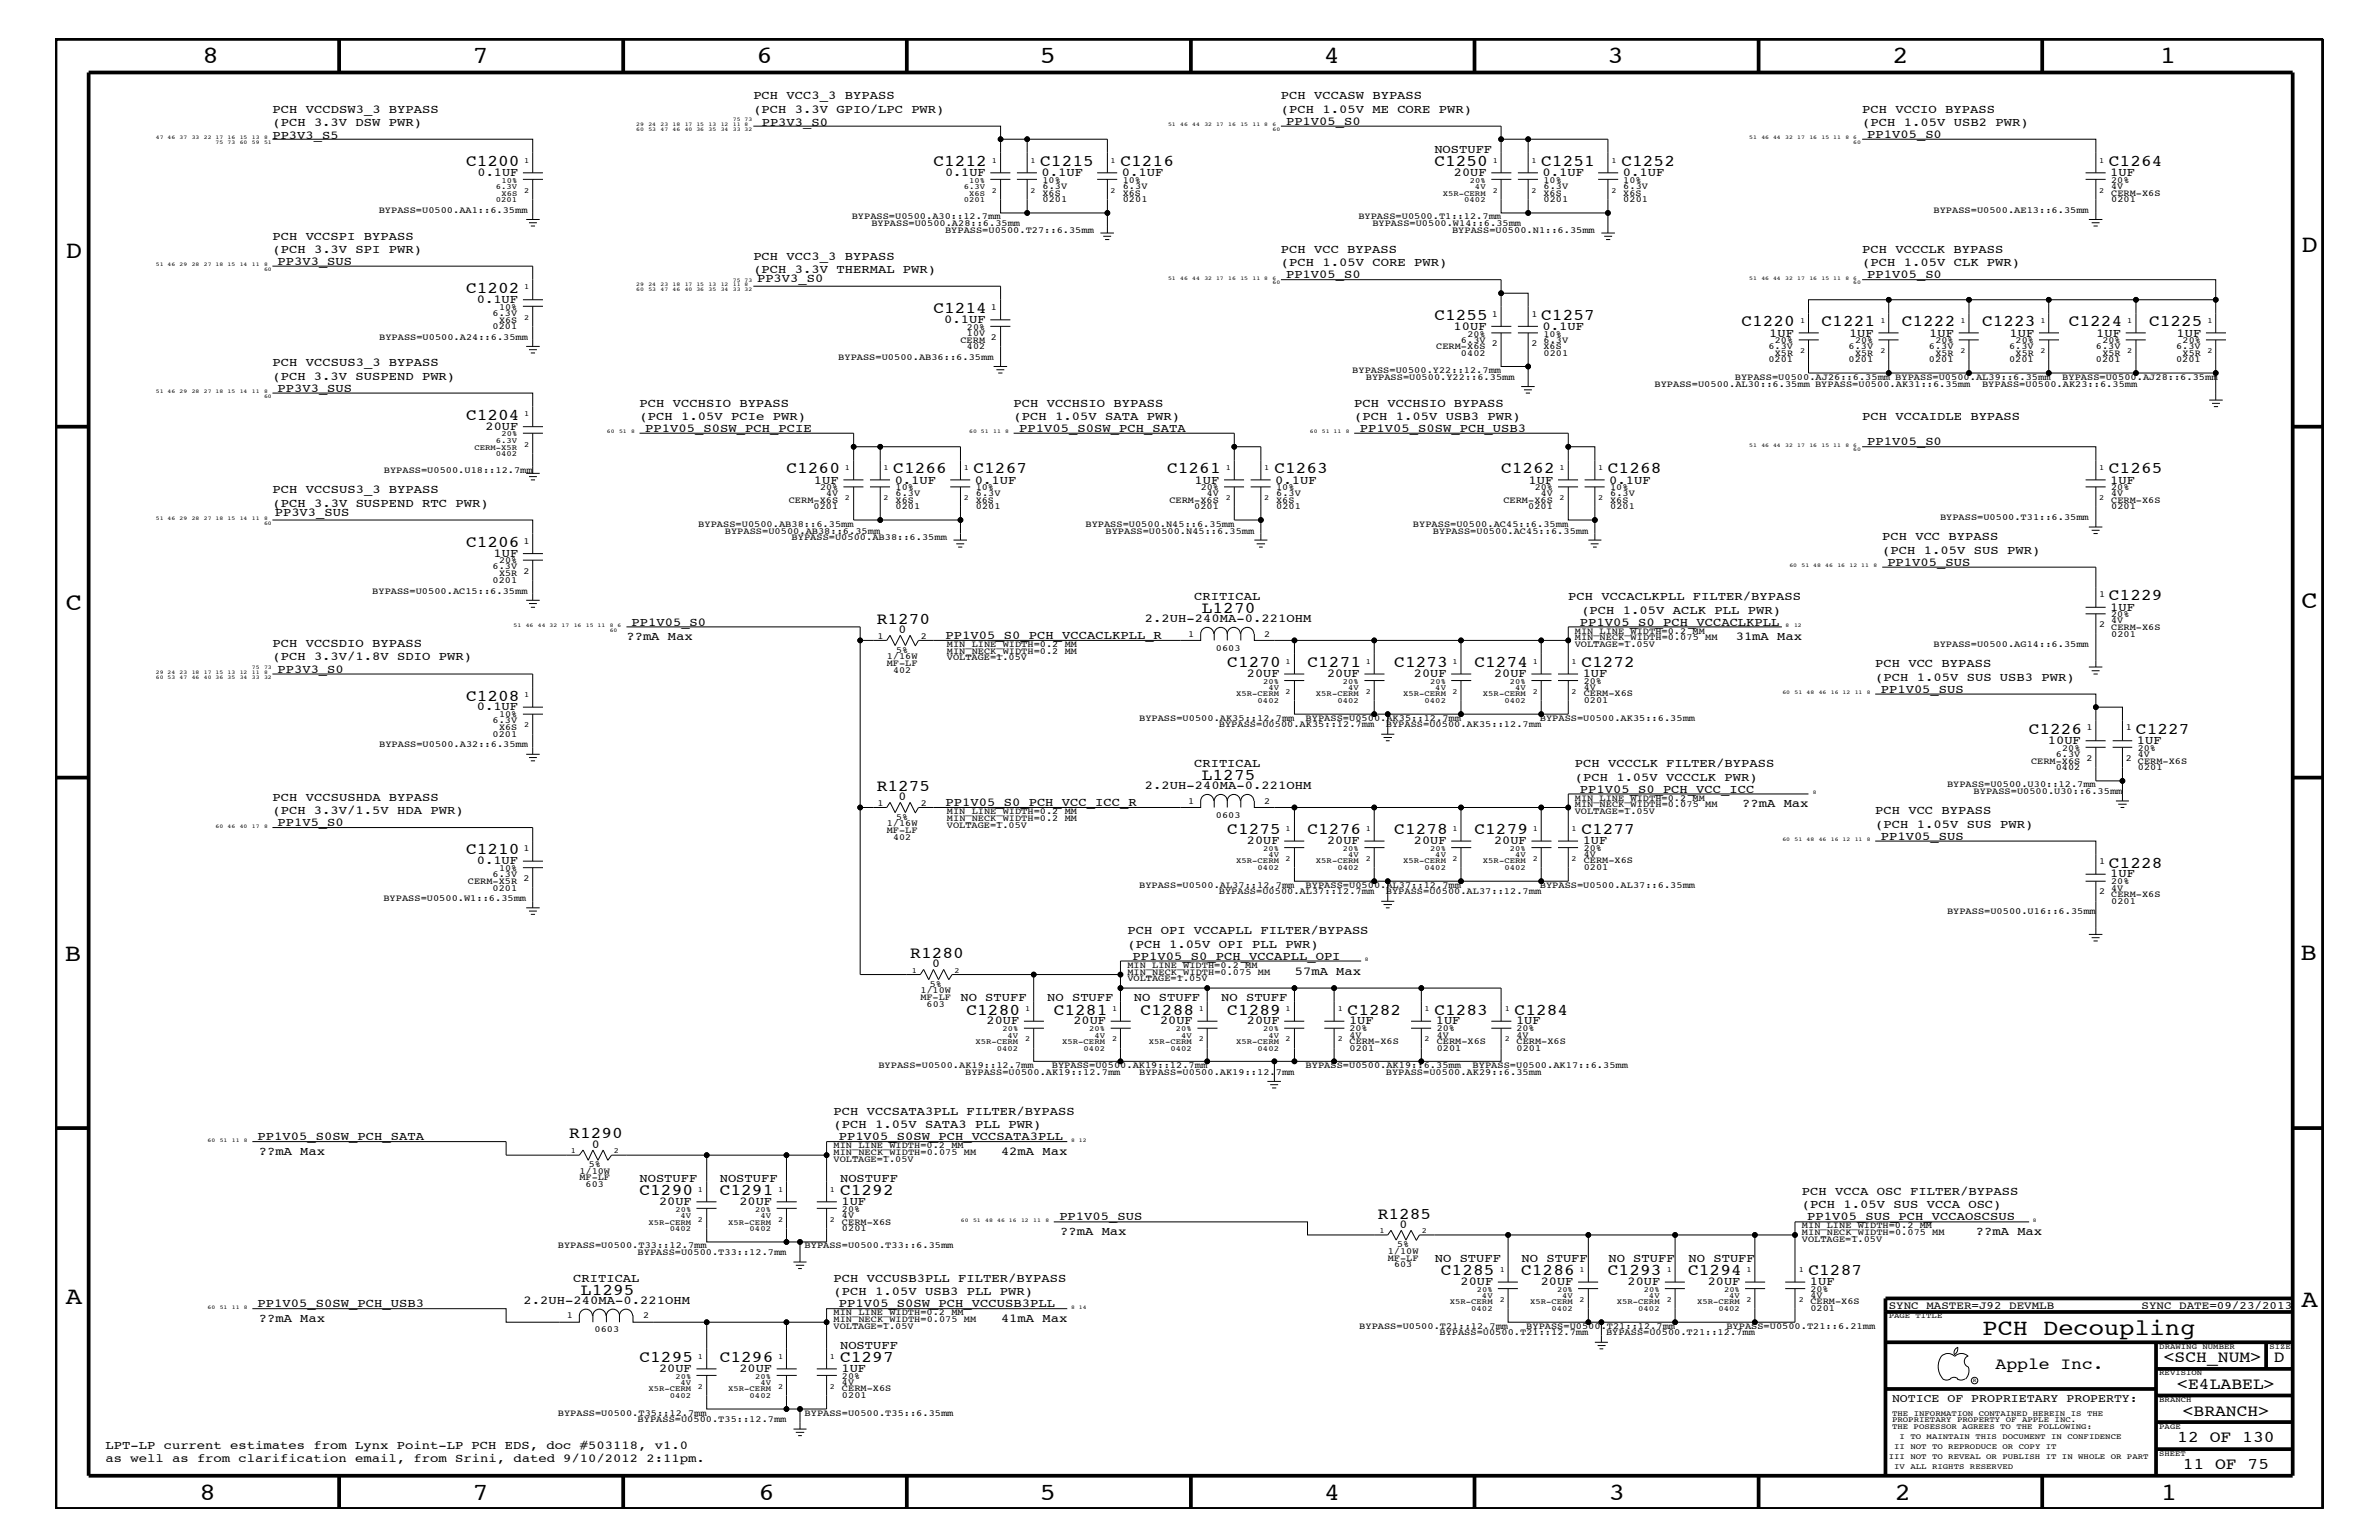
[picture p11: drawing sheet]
<svg xmlns="http://www.w3.org/2000/svg" width="432mm" height="279mm" viewBox="0 0 432 279" stroke-linecap="round" stroke-linejoin="round" font-family="sans-serif">
<defs><g id="words">
<g font-size="4.5">
<text x="36.7" y="11.5">8</text>
<text x="85.8" y="11.5">7</text>
<text x="137.3" y="11.5">6</text>
<text x="188.7" y="11.5">5</text>
<text x="240.3" y="11.5">4</text>
<text x="291.8" y="11.5">3</text>
<text x="343.5" y="11.5">2</text>
<text x="392" y="11.5">1</text>
<text x="11.9" y="46.8">D</text>
<text x="417.7" y="45.7">D</text>
<text x="11.9" y="110.6">C</text>
<text x="417.7" y="110.4">C</text>
<text x="11.8" y="174.3">B</text>
<text x="417.6" y="174.2">B</text>
<text x="11.9" y="236.7">A</text>
<text x="417.7" y="237.1">A</text>
<text x="36.2" y="272.1">8</text>
<text x="85.8" y="272.1">7</text>
<text x="137.7" y="272.1">6</text>
<text x="188.7" y="272.1">5</text>
<text x="240.4" y="272.1">4</text>
<text x="292" y="272.1">3</text>
<text x="343.9" y="272.1">2</text>
<text x="392.2" y="272.1">1</text>
</g>
<text font-size="4.1" x="359.8" y="242.3">PCH Decoupling</text>
<g font-size="3">
<text x="84.6" y="30.2">C1200</text>
<text x="169.4" y="30.2">C1212</text>
<text x="188.8" y="30.2">C1215</text>
<text x="203.4" y="30.2">C1216</text>
<text x="260.3" y="30.2">C1250</text>
<text x="279.7" y="30.2">C1251</text>
<text x="294.3" y="30.2">C1252</text>
<text x="382.8" y="30.2">C1264</text>
<text x="84.6" y="53.2">C1202</text>
<text x="169.4" y="56.8">C1214</text>
<text x="260.3" y="58">C1255</text>
<text x="279.7" y="58">C1257</text>
<text x="316.1" y="59.2">C1220</text>
<text x="330.6" y="59.2">C1221</text>
<text x="345.2" y="59.2">C1222</text>
<text x="359.7" y="59.2">C1223</text>
<text x="375.5" y="59.2">C1224</text>
<text x="390.1" y="59.2">C1225</text>
<text x="84.6" y="76.2">C1204</text>
<text x="142.7" y="85.9">C1260</text>
<text x="162.1" y="85.9">C1266</text>
<text x="176.7" y="85.9">C1267</text>
<text x="211.8" y="85.9">C1261</text>
<text x="231.3" y="85.9">C1263</text>
<text x="272.5" y="85.9">C1262</text>
<text x="291.8" y="85.9">C1268</text>
<text x="382.8" y="85.9">C1265</text>
<text x="84.6" y="99.3">C1206</text>
<text x="159.1" y="113.1">R1270</text>
<text x="218.1" y="111.2">L1270</text>
<text x="382.8" y="108.9">C1229</text>
<text x="222.8" y="121">C1270</text>
<text x="237.3" y="121">C1271</text>
<text x="253.1" y="121">C1273</text>
<text x="267.6" y="121">C1274</text>
<text x="287" y="121">C1272</text>
<text x="84.6" y="127.1">C1208</text>
<text x="368.2" y="133.2">C1226</text>
<text x="387.7" y="133.2">C1227</text>
<text x="159.1" y="143.5">R1275</text>
<text x="218.1" y="141.5">L1275</text>
<text x="84.6" y="155">C1210</text>
<text x="222.8" y="151.3">C1275</text>
<text x="237.3" y="151.3">C1276</text>
<text x="253.1" y="151.3">C1278</text>
<text x="267.6" y="151.3">C1279</text>
<text x="287" y="151.3">C1277</text>
<text x="382.8" y="157.4">C1228</text>
<text x="165.2" y="173.8">R1280</text>
<text x="175.4" y="184.1">C1280</text>
<text x="191.3" y="184.1">C1281</text>
<text x="207" y="184.1">C1288</text>
<text x="222.8" y="184.1">C1289</text>
<text x="244.6" y="184.1">C1282</text>
<text x="260.3" y="184.1">C1283</text>
<text x="274.9" y="184.1">C1284</text>
<text x="103.3" y="206.5">R1290</text>
<text x="116.1" y="216.9">C1290</text>
<text x="130.6" y="216.9">C1291</text>
<text x="152.5" y="216.9">C1292</text>
<text x="250.1" y="221.1">R1285</text>
<text x="261.5" y="231.3">C1285</text>
<text x="276.1" y="231.3">C1286</text>
<text x="291.8" y="231.3">C1293</text>
<text x="306.4" y="231.3">C1294</text>
<text x="328.3" y="231.3">C1287</text>
<text x="105.5" y="234.9">L1295</text>
<text x="116.1" y="247.1">C1295</text>
<text x="130.6" y="247.1">C1296</text>
<text x="152.5" y="247.1">C1297</text>
<text x="362.2" y="248.4">Apple Inc.</text>
<text x="392.7" y="247.1">&lt;SCH_NUM&gt;</text>
<text x="395.2" y="252">&lt;E4LABEL&gt;</text>
<text x="412.7" y="247.1">D</text>
<text x="396.2" y="256.8">&lt;BRANCH&gt;</text>
<text x="395.2" y="261.6">12 OF 130</text>
<text x="396.2" y="266.6">11 OF 75</text>
</g>
<g font-size="2.2">
<text x="136.7" y="18">PCH VCC3_3 BYPASS</text>
<text x="232.5" y="18">PCH VCCASW BYPASS</text>
<text x="49.4" y="22.9">(PCH 3.3V DSW PWR)</text>
<text x="49.4" y="20.4">PCH VCCDSW3_3 BYPASS</text>
<text x="136.7" y="20.4">(PCH 3.3V GPIO/LPC PWR)</text>
<text x="138.3" y="22.8">PP3V3_S0</text>
<text x="232.5" y="20.4">(PCH 1.05V ME CORE PWR)</text>
<text x="233.4" y="22.6">PP1V05_S0</text>
<text x="338" y="20.4">PCH VCCIO BYPASS</text>
<text x="338" y="22.9">(PCH 1.05V USB2 PWR)</text>
<text x="49.4" y="25.3">PP3V3_S5</text>
<text x="260.3" y="27.7">NOSTUFF</text>
<text x="338.9" y="25">PP1V05_S0</text>
<text x="86.7" y="31.9">0.1UF</text>
<text x="171.5" y="31.9">0.1UF</text>
<text x="189.1" y="31.9">0.1UF</text>
<text x="203.6" y="31.9">0.1UF</text>
<text x="263.9" y="31.9">20UF</text>
<text x="280" y="31.9">0.1UF</text>
<text x="294.6" y="31.9">0.1UF</text>
<text x="383" y="31.9">1UF</text>
<text x="49.4" y="43.5">PCH VCCSPI BYPASS</text>
<text x="49.4" y="45.9">(PCH 3.3V SPI PWR)</text>
<text x="136.7" y="47.1">PCH VCC3_3 BYPASS</text>
<text x="232.5" y="45.9">PCH VCC BYPASS</text>
<text x="338" y="45.9">PCH VCCCLK BYPASS</text>
<text x="50.4" y="48">PP3V3_SUS</text>
<text x="136.7" y="49.6">(PCH 3.3V THERMAL PWR)</text>
<text x="137.4" y="51.2">PP3V3_S0</text>
<text x="232.5" y="48.3">(PCH 1.05V CORE PWR)</text>
<text x="233.4" y="50.5">PP1V05_S0</text>
<text x="338" y="48.3">(PCH 1.05V CLK PWR)</text>
<text x="338.9" y="50.5">PP1V05_S0</text>
<text x="86.5" y="55">0.1UF</text>
<text x="171.4" y="58.6">0.1UF</text>
<text x="263.8" y="59.8">10UF</text>
<text x="280" y="59.8">0.1UF</text>
<text x="321.1" y="61.1">1UF</text>
<text x="335.6" y="61.1">1UF</text>
<text x="350.2" y="61.1">1UF</text>
<text x="364.7" y="61.1">1UF</text>
<text x="380.5" y="61.1">1UF</text>
<text x="395.1" y="61.1">1UF</text>
<text x="49.4" y="66.5">PCH VCCSUS3_3 BYPASS</text>
<text x="49.4" y="68.9">(PCH 3.3V SUSPEND PWR)</text>
<text x="50.4" y="71.1">PP3V3_SUS</text>
<text x="116.1" y="73.8">PCH VCCHSIO BYPASS</text>
<text x="116.1" y="76.2">(PCH 1.05V PCIe PWR)</text>
<text x="184" y="76.2">(PCH 1.05V SATA PWR)</text>
<text x="184" y="73.8">PCH VCCHSIO BYPASS</text>
<text x="245.8" y="76.2">(PCH 1.05V USB3 PWR)</text>
<text x="245.8" y="73.8">PCH VCCHSIO BYPASS</text>
<text x="338" y="76.2">PCH VCCAIDLE BYPASS</text>
<text x="88.1" y="78">20UF</text>
<text x="117.1" y="78.3">PP1V05_S0SW_PCH_PCIE</text>
<text x="185" y="78.3">PP1V05_S0SW_PCH_SATA</text>
<text x="246.8" y="78.3">PP1V05_S0SW_PCH_USB3</text>
<text x="338.9" y="80.8">PP1V05_S0</text>
<text x="49.4" y="89.5">PCH VCCSUS3_3 BYPASS</text>
<text x="147.7" y="87.7">1UF</text>
<text x="162.4" y="87.7">0.1UF</text>
<text x="177" y="87.7">0.1UF</text>
<text x="216.8" y="87.7">1UF</text>
<text x="231.5" y="87.7">0.1UF</text>
<text x="277.5" y="87.7">1UF</text>
<text x="292.1" y="87.7">0.1UF</text>
<text x="383" y="87.7">1UF</text>
<text x="49.4" y="92">(PCH 3.3V SUSPEND RTC PWR)</text>
<text x="49.9" y="93.7">PP3V3_SUS</text>
<text x="89.6" y="101">1UF</text>
<text x="341.6" y="98">PCH VCC BYPASS</text>
<text x="341.6" y="100.4">(PCH 1.05V SUS PWR)</text>
<text x="342.6" y="102.6">PP1V05_SUS</text>
<text x="114.6" y="113.6">PP1V05_S0</text>
<text x="207.8" y="112.9">2.2UH-240MA-0.221OHM</text>
<text x="216.7" y="108.9">CRITICAL</text>
<text x="284.6" y="108.9">PCH VCCACLKPLL FILTER/BYPASS</text>
<text x="286.8" y="113.6">PP1V05_S0_PCH_VCCACLKPLL</text>
<text x="287" y="111.4">(PCH 1.05V ACLK PLL PWR)</text>
<text x="383" y="110.8">1UF</text>
<text x="49.4" y="117.4">PCH VCCSDIO BYPASS</text>
<text x="49.4" y="119.8">(PCH 3.3V/1.8V SDIO PWR)</text>
<text x="113.7" y="116.2">??mA Max</text>
<text x="163.1" y="114.8">0</text>
<text x="171.6" y="115.9">PP1V05_S0_PCH_VCCACLKPLL_R</text>
<text x="315" y="116.2">31mA Max</text>
<text x="50.4" y="122">PP3V3_S0</text>
<text x="226.3" y="122.9">20UF</text>
<text x="240.9" y="122.9">20UF</text>
<text x="256.6" y="122.9">20UF</text>
<text x="271.2" y="122.9">20UF</text>
<text x="287.3" y="122.9">1UF</text>
<text x="340.4" y="123.5">(PCH 1.05V SUS USB3 PWR)</text>
<text x="340.4" y="121">PCH VCC BYPASS</text>
<text x="341.4" y="125.7">PP1V05_SUS</text>
<text x="86.5" y="128.9">0.1UF</text>
<text x="371.7" y="135">10UF</text>
<text x="387.9" y="135">1UF</text>
<text x="207.8" y="143.2">2.2UH-240MA-0.221OHM</text>
<text x="216.7" y="139.2">CRITICAL</text>
<text x="285.8" y="141.7">(PCH 1.05V VCCCLK PWR)</text>
<text x="285.8" y="139.2">PCH VCCCLK FILTER/BYPASS</text>
<text x="286.8" y="143.9">PP1V05_S0_PCH_VCC_ICC</text>
<text x="49.4" y="145.3">PCH VCCSUSHDA BYPASS</text>
<text x="49.4" y="147.7">(PCH 3.3V/1.5V HDA PWR)</text>
<text x="50.4" y="149.9">PP1V5_S0</text>
<text x="163.1" y="145.1">0</text>
<text x="171.6" y="146.2">PP1V05_S0_PCH_VCC_ICC_R</text>
<text x="316.2" y="146.5">??mA Max</text>
<text x="340.4" y="147.7">PCH VCC BYPASS</text>
<text x="226.3" y="153.2">20UF</text>
<text x="240.9" y="153.2">20UF</text>
<text x="256.6" y="153.2">20UF</text>
<text x="271.2" y="153.2">20UF</text>
<text x="287.3" y="153.2">1UF</text>
<text x="340.4" y="150.1">(PCH 1.05V SUS PWR)</text>
<text x="341.4" y="152.3">PP1V05_SUS</text>
<text x="86.5" y="156.8">0.1UF</text>
<text x="383" y="159.2">1UF</text>
<text x="204.6" y="172">(PCH 1.05V OPI PLL PWR)</text>
<text x="204.6" y="169.5">PCH OPI VCCAPLL FILTER/BYPASS</text>
<text x="169.2" y="175.5">0</text>
<text x="205.6" y="174.2">PP1V05_S0_PCH_VCCAPLL_OPI</text>
<text x="235" y="176.8">57mA Max</text>
<text x="174.3" y="181.6">NO STUFF</text>
<text x="179.1" y="185.9">20UF</text>
<text x="190.1" y="181.6">NO STUFF</text>
<text x="194.8" y="185.9">20UF</text>
<text x="205.8" y="181.6">NO STUFF</text>
<text x="210.6" y="185.9">20UF</text>
<text x="221.7" y="181.6">NO STUFF</text>
<text x="226.3" y="185.9">20UF</text>
<text x="244.9" y="185.9">1UF</text>
<text x="260.6" y="185.9">1UF</text>
<text x="275.2" y="185.9">1UF</text>
<text x="151.3" y="202.3">PCH VCCSATA3PLL FILTER/BYPASS</text>
<text x="46.7" y="206.9">PP1V05_S0SW_PCH_SATA</text>
<text x="47" y="209.6">??mA Max</text>
<text x="107.4" y="208.2">0</text>
<text x="151.3" y="204.7">(PCH 1.05V SATA3 PLL PWR)</text>
<text x="152.2" y="206.9">PP1V05_S0SW_PCH_VCCSATA3PLL</text>
<text x="181.7" y="209.6">42mA Max</text>
<text x="116.1" y="214.4">NOSTUFF</text>
<text x="130.6" y="214.4">NOSTUFF</text>
<text x="152.5" y="214.4">NOSTUFF</text>
<text x="119.6" y="218.6">20UF</text>
<text x="134.2" y="218.6">20UF</text>
<text x="152.7" y="218.6">1UF</text>
<text x="192.3" y="221.4">PP1V05_SUS</text>
<text x="327.1" y="216.9">PCH VCCA OSC FILTER/BYPASS</text>
<text x="327.1" y="219.2">(PCH 1.05V SUS VCCA OSC)</text>
<text x="328" y="221.4">PP1V05_SUS_PCH_VCCAOSCSUS</text>
<text x="192.4" y="224.1">??mA Max</text>
<text x="254" y="222.8">0</text>
<text x="358.6" y="224.1">??mA Max</text>
<text x="104.1" y="232.6">CRITICAL</text>
<text x="151.3" y="232.6">PCH VCCUSB3PLL FILTER/BYPASS</text>
<text x="260.4" y="229">NO STUFF</text>
<text x="265.1" y="233.2">20UF</text>
<text x="276.2" y="229">NO STUFF</text>
<text x="279.7" y="233.2">20UF</text>
<text x="291.9" y="229">NO STUFF</text>
<text x="295.4" y="233.2">20UF</text>
<text x="306.5" y="229">NO STUFF</text>
<text x="310" y="233.2">20UF</text>
<text x="328.5" y="233.2">1UF</text>
<text x="46.7" y="237.2">PP1V05_S0SW_PCH_USB3</text>
<text x="47" y="239.9">??mA Max</text>
<text x="95" y="236.6">2.2UH-240MA-0.221OHM</text>
<text x="151.3" y="235">(PCH 1.05V USB3 PLL PWR)</text>
<text x="152.2" y="237.2">PP1V05_S0SW_PCH_VCCUSB3PLL</text>
<text x="181.7" y="239.9">41mA Max</text>
<text x="152.5" y="244.7">NOSTUFF</text>
<text x="119.6" y="248.9">20UF</text>
<text x="134.2" y="248.9">20UF</text>
<text x="152.7" y="248.9">1UF</text>
<text x="19.1" y="262.9">LPT-LP current estimates from Lynx Point-LP PCH EDS, doc #503118, v1.0</text>
<text x="19.1" y="265.3">as well as from clarification email, from Srini, dated 9/10/2012 2:11pm.</text>
</g>
<text font-size="2.1" x="343.4" y="254.4">NOTICE OF PROPRIETARY PROPERTY:</text>
<g font-size="2">
<text x="342.8" y="237.4">SYNC_MASTER=J92_DEVMLB</text>
<text x="388.7" y="237.4">SYNC_DATE=09/23/2013</text>
</g>
<g font-size="1.7">
<text x="189.2" y="33.1">10%</text>
<text x="189.2" y="35.5">X6S</text>
<text x="189.2" y="34.2">6.3V</text>
<text x="203.8" y="34.2">6.3V</text>
<text x="203.8" y="33.1">10%</text>
<text x="203.8" y="35.5">X6S</text>
<text x="280.2" y="34.2">6.3V</text>
<text x="280.2" y="33.1">10%</text>
<text x="280.2" y="35.5">X6S</text>
<text x="294.6" y="35.5">X6S</text>
<text x="294.6" y="33.1">10%</text>
<text x="294.6" y="34.2">6.3V</text>
<text x="383.2" y="35.5">CERM-X6S</text>
<text x="383.2" y="34.2">4V</text>
<text x="383.2" y="33.1">20%</text>
<text x="68.7" y="38.7">BYPASS=U0500.AA1::6.35mm</text>
<text x="154.6" y="39.8">BYPASS=U0500.A30::12.7mm</text>
<text x="158.2" y="41">BYPASS=U0500.A28::6.35mm</text>
<text x="189.2" y="36.7">0201</text>
<text x="203.8" y="36.7">0201</text>
<text x="246.5" y="39.8">BYPASS=U0500.T1::12.7mm</text>
<text x="249.1" y="41">BYPASS=U0500.W14::6.35mm</text>
<text x="280.2" y="36.7">0201</text>
<text x="294.6" y="36.7">0201</text>
<text x="350.9" y="38.6">BYPASS=U0500.AE13::6.35mm</text>
<text x="383.2" y="36.7">0201</text>
<text x="171.5" y="42.3">BYPASS=U0500.T27::6.35mm</text>
<text x="263.6" y="42.3">BYPASS=U0500.N1::6.35mm</text>
<text x="89.4" y="59.7">0201</text>
<text x="89.4" y="57.3">6.3V</text>
<text x="90.6" y="56.2">10%</text>
<text x="90.6" y="58.5">X6S</text>
<text x="175.5" y="59.8">20%</text>
<text x="179.8" y="56.2">1</text>
<text x="270.8" y="57.4">1</text>
<text x="278" y="57.4">1</text>
<text x="68.8" y="61.7">BYPASS=U0500.A24::6.35mm</text>
<text x="152.1" y="65.3">BYPASS=U0500.AB36::6.35mm</text>
<text x="174.3" y="62.2">CERM</text>
<text x="175.5" y="60.9">10V</text>
<text x="175.5" y="63.4">402</text>
<text x="179.8" y="61.7">2</text>
<text x="260.7" y="63.4">CERM-X6S</text>
<text x="265.2" y="62.2">6.3V</text>
<text x="265.2" y="64.5">0402</text>
<text x="266.4" y="61.1">20%</text>
<text x="270.8" y="62.9">2</text>
<text x="278" y="62.9">2</text>
<text x="280.2" y="63.4">X6S</text>
<text x="280.2" y="61.1">10%</text>
<text x="280.2" y="62.2">6.3V</text>
<text x="280.2" y="64.5">0201</text>
<text x="321" y="65.7">0201</text>
<text x="321" y="63.4">6.3V</text>
<text x="322.2" y="64.5">X5R</text>
<text x="322.2" y="62.3">20%</text>
<text x="335.5" y="63.4">6.3V</text>
<text x="335.5" y="65.7">0201</text>
<text x="336.7" y="64.5">X5R</text>
<text x="336.7" y="62.3">20%</text>
<text x="350.1" y="65.7">0201</text>
<text x="350.1" y="63.4">6.3V</text>
<text x="351.3" y="64.5">X5R</text>
<text x="351.3" y="62.3">20%</text>
<text x="364.7" y="65.7">0201</text>
<text x="364.7" y="63.4">6.3V</text>
<text x="365.8" y="64.5">X5R</text>
<text x="365.8" y="62.3">20%</text>
<text x="380.4" y="65.7">0201</text>
<text x="380.4" y="63.4">6.3V</text>
<text x="381.6" y="64.5">X5R</text>
<text x="381.6" y="62.3">20%</text>
<text x="395" y="65.7">0201</text>
<text x="395" y="63.4">6.3V</text>
<text x="396.2" y="64.5">X5R</text>
<text x="396.2" y="62.3">20%</text>
<text x="245.4" y="67.7">BYPASS=U0500.Y22::12.7mm</text>
<text x="247.9" y="68.9">BYPASS=U0500.Y22::6.35mm</text>
<text x="300.3" y="70.2">BYPASS=U0500.AL30::6.35mm BYPASS=U0500.AK31::6.35mm</text>
<text x="314.9" y="69">BYPASS=U0500.AJ26::6.35mm BYPASS=U0500.AL39::6.35mm</text>
<text x="359.7" y="70.2">BYPASS=U0500.AK23::6.35mm</text>
<text x="374.3" y="69">BYPASS=U0500.AJ28::6.35mm</text>
<text x="69.7" y="85.9">BYPASS=U0500.U18::12.7mm</text>
<text x="148.8" y="88.9">20%</text>
<text x="162.6" y="88.9">10%</text>
<text x="177.1" y="88.9">10%</text>
<text x="217.9" y="88.9">20%</text>
<text x="231.6" y="88.9">10%</text>
<text x="278.6" y="88.9">20%</text>
<text x="292.3" y="88.9">10%</text>
<text x="383.2" y="88.9">20%</text>
<text x="126.7" y="95.6">BYPASS=U0500.AB38::6.35mm</text>
<text x="143.2" y="91.2">CERM-X6S</text>
<text x="147.7" y="92.4">0201</text>
<text x="149.9" y="90">4V</text>
<text x="162.6" y="92.4">0201</text>
<text x="162.6" y="90">6.3V</text>
<text x="162.6" y="91.2">X6S</text>
<text x="177.1" y="91.2">X6S</text>
<text x="177.1" y="92.4">0201</text>
<text x="177.1" y="90">6.3V</text>
<text x="197" y="95.6">BYPASS=U0500.N45::6.35mm</text>
<text x="212.3" y="91.2">CERM-X6S</text>
<text x="216.7" y="92.4">0201</text>
<text x="219" y="90">4V</text>
<text x="231.6" y="92.4">0201</text>
<text x="231.6" y="90">6.3V</text>
<text x="231.6" y="91.2">X6S</text>
<text x="256.5" y="95.6">BYPASS=U0500.AC45::6.35mm</text>
<text x="272.9" y="91.2">CERM-X6S</text>
<text x="277.4" y="92.4">0201</text>
<text x="279.7" y="90">4V</text>
<text x="292.3" y="92.4">0201</text>
<text x="292.3" y="90">6.3V</text>
<text x="292.3" y="91.2">X6S</text>
<text x="352.1" y="94.3">BYPASS=U0500.T31::6.35mm</text>
<text x="383.2" y="91.2">CERM-X6S</text>
<text x="383.2" y="90">4V</text>
<text x="383.2" y="92.4">0201</text>
<text x="95" y="98.7">1</text>
<text x="131.6" y="96.8">BYPASS=U0500.AB38::6.35mm</text>
<text x="143.7" y="98">BYPASS=U0500.AB38::6.35mm</text>
<text x="200.7" y="96.8">BYPASS=U0500.N45::6.35mm</text>
<text x="260.1" y="96.8">BYPASS=U0500.AC45::6.35mm</text>
<text x="67.6" y="107.8">BYPASS=U0500.AC15::6.35mm</text>
<text x="89.4" y="105.8">0201</text>
<text x="89.4" y="103.3">6.3V</text>
<text x="90.6" y="102.2">20%</text>
<text x="90.6" y="104.6">X5R</text>
<text x="95" y="104.1">2</text>
<text x="381" y="108.3">1</text>
<text x="381" y="113.7">2</text>
<text x="383.2" y="112">20%</text>
<text x="383.2" y="113.1">4V</text>
<text x="159.3" y="115.9">1</text>
<text x="161" y="119.6">1/16W</text>
<text x="162.6" y="118.4">5%</text>
<text x="167.1" y="115.9">2</text>
<text x="171.9" y="119.8">VOLTAGE=1.05V</text>
<text x="171.9" y="118.6">MIN_NECK_WIDTH=0.2 MM</text>
<text x="171.9" y="117.4">MIN_LINE_WIDTH=0.2 MM</text>
<text x="215.6" y="115.6">1</text>
<text x="220.7" y="118.1">0603</text>
<text x="229.4" y="115.6">2</text>
<text x="285.8" y="115">MIN_LINE_WIDTH=0.2 MM</text>
<text x="285.8" y="117.4">VOLTAGE=1.05V</text>
<text x="285.8" y="116.2">MIN_NECK_WIDTH=0.075 MM</text>
<text x="350.9" y="117.4">BYPASS=U0500.AG14::6.35mm</text>
<text x="383.2" y="115.5">0201</text>
<text x="383.2" y="114.2">CERM-X6S</text>
<text x="161" y="120.8">MF-LF</text>
<text x="162.1" y="122">402</text>
<text x="287.4" y="124.1">20%</text>
<text x="287.4" y="125.2">4V</text>
<text x="89.4" y="131.3">6.3V</text>
<text x="90.6" y="130.2">10%</text>
<text x="206.8" y="130.8">BYPASS=U0500.AK35::12.7mm</text>
<text x="221.2" y="131.9">BYPASS=U0500.AK35::12.7mm</text>
<text x="237" y="130.8">BYPASS=U0500.AK35::12.7mm</text>
<text x="251.5" y="131.9">BYPASS=U0500.AK35::12.7mm</text>
<text x="279.5" y="130.8">BYPASS=U0500.AK35::6.35mm</text>
<text x="287.4" y="127.6">0201</text>
<text x="287.4" y="126.4">CERM-X6S</text>
<text x="68.8" y="135.6">BYPASS=U0500.A32::6.35mm</text>
<text x="89.4" y="133.6">0201</text>
<text x="90.6" y="132.4">X6S</text>
<text x="373.1" y="137.3">6.3V</text>
<text x="374.3" y="136.2">20%</text>
<text x="378.7" y="132.5">1</text>
<text x="385.8" y="132.5">1</text>
<text x="388" y="137.3">4V</text>
<text x="388" y="136.2">20%</text>
<text x="353.4" y="142.9">BYPASS=U0500.U30::12.7mm</text>
<text x="368.6" y="138.5">CERM-X6S</text>
<text x="373.1" y="139.7">0402</text>
<text x="378.7" y="138">2</text>
<text x="385.8" y="138">2</text>
<text x="388" y="138.5">CERM-X6S</text>
<text x="388" y="139.7">0201</text>
<text x="159.3" y="146.2">1</text>
<text x="161" y="149.9">1/16W</text>
<text x="162.6" y="148.7">5%</text>
<text x="167.1" y="146.2">2</text>
<text x="171.9" y="147.7">MIN_LINE_WIDTH=0.2 MM</text>
<text x="171.9" y="149">MIN_NECK_WIDTH=0.2 MM</text>
<text x="215.6" y="145.9">1</text>
<text x="220.7" y="148.4">0603</text>
<text x="229.4" y="145.9">2</text>
<text x="285.8" y="145.3">MIN_LINE_WIDTH=0.2 MM</text>
<text x="285.8" y="147.7">VOLTAGE=1.05V</text>
<text x="285.8" y="146.5">MIN_NECK_WIDTH=0.075 MM</text>
<text x="358.2" y="144">BYPASS=U0500.U30::6.35mm</text>
<text x="95" y="154.4">1</text>
<text x="161" y="151.1">MF-LF</text>
<text x="162.1" y="152.3">402</text>
<text x="171.9" y="150.1">VOLTAGE=1.05V</text>
<text x="287.4" y="155.5">4V</text>
<text x="287.4" y="154.4">20%</text>
<text x="84.9" y="160.3">CERM-X5R 2</text>
<text x="89.4" y="161.6">0201</text>
<text x="89.4" y="159.1">6.3V</text>
<text x="90.6" y="158">10%</text>
<text x="206.8" y="161.1">BYPASS=U0500.AL37::12.7mm</text>
<text x="237" y="161.1">BYPASS=U0500.AL37::12.7mm</text>
<text x="279.5" y="161.1">BYPASS=U0500.AL37::6.35mm</text>
<text x="287.4" y="157.9">0201</text>
<text x="287.4" y="156.7">CERM-X6S</text>
<text x="381" y="156.8">1</text>
<text x="383.2" y="161.6">4V</text>
<text x="383.2" y="160.5">20%</text>
<text x="69.6" y="163.5">BYPASS=U0500.W1::6.35mm</text>
<text x="221.2" y="162.2">BYPASS=U0500.AL37::12.7mm</text>
<text x="251.5" y="162.2">BYPASS=U0500.AL37::12.7mm</text>
<text x="353.4" y="165.9">BYPASS=U0500.U16::6.35mm</text>
<text x="381" y="162.2">2</text>
<text x="383.2" y="162.8">CERM-X6S</text>
<text x="383.2" y="163.9">0201</text>
<text x="168.7" y="179">5%</text>
<text x="204.6" y="175.6">MIN_LINE_WIDTH=0.2 MM</text>
<text x="204.6" y="178">VOLTAGE=1.05V</text>
<text x="204.6" y="176.8">MIN_NECK_WIDTH=0.075 MM</text>
<text x="167" y="181.4">MF-LF</text>
<text x="167" y="180.2">1/10W</text>
<text x="168.2" y="182.7">603</text>
<text x="244.9" y="189.4">CERM-X6S</text>
<text x="244.9" y="190.6">0201</text>
<text x="244.9" y="188.2">4V</text>
<text x="244.9" y="187.1">20%</text>
<text x="260.8" y="189.4">CERM-X6S</text>
<text x="260.8" y="190.6">0201</text>
<text x="260.8" y="188.2">4V</text>
<text x="260.8" y="187.1">20%</text>
<text x="275.3" y="190.6">0201</text>
<text x="275.3" y="189.4">CERM-X6S</text>
<text x="275.3" y="187.1">20%</text>
<text x="275.3" y="188.2">4V</text>
<text x="159.4" y="193.7">BYPASS=U0500.AK19::12.7mm</text>
<text x="175.2" y="195">BYPASS=U0500.AK19::12.7mm</text>
<text x="190.9" y="193.7">BYPASS=U0500.AK19::12.7mm</text>
<text x="206.8" y="195">BYPASS=U0500.AK19::12.7mm</text>
<text x="237" y="193.7">BYPASS=U0500.AK19::6.35mm</text>
<text x="251.5" y="195">BYPASS=U0500.AK29::6.35mm</text>
<text x="267.3" y="193.7">BYPASS=U0500.AK17::6.35mm</text>
<text x="151.3" y="208.3">MIN_LINE_WIDTH=0.2 MM</text>
<text x="151.3" y="209.6">MIN_NECK_WIDTH=0.075 MM</text>
<text x="105.2" y="213">1/10W</text>
<text x="105.2" y="214.2">MF-LF</text>
<text x="106.3" y="215.3">603</text>
<text x="106.8" y="211.7">5%</text>
<text x="151.3" y="210.8">VOLTAGE=1.05V</text>
<text x="152.8" y="219.8">20%</text>
<text x="152.8" y="220.9">4V</text>
<text x="101.3" y="226.5">BYPASS=U0500.T33::12.7mm</text>
<text x="115.7" y="227.7">BYPASS=U0500.T33::12.7mm</text>
<text x="146" y="226.5">BYPASS=U0500.T33::6.35mm</text>
<text x="152.8" y="223.4">0201</text>
<text x="152.8" y="222.2">CERM-X6S</text>
<text x="251.9" y="227.5">1/10W</text>
<text x="253.6" y="226.3">5%</text>
<text x="327.1" y="224.1">MIN_NECK_WIDTH=0.075 MM</text>
<text x="327.1" y="225.3">VOLTAGE=1.05V</text>
<text x="327.1" y="222.9">MIN_LINE_WIDTH=0.2 MM</text>
<text x="251.9" y="228.7">MF-LF</text>
<text x="253" y="229.9">603</text>
<text x="102.9" y="239.2">1</text>
<text x="116.8" y="239.2">2</text>
<text x="151.3" y="238.6">MIN_LINE_WIDTH=0.2 MM</text>
<text x="151.3" y="239.9">MIN_NECK_WIDTH=0.075 MM</text>
<text x="328.6" y="237.9">0201</text>
<text x="328.6" y="234.4">20%</text>
<text x="328.6" y="236.7">CERM-X6S</text>
<text x="328.6" y="235.5">4V</text>
<text x="107.9" y="241.8">0603</text>
<text x="151.3" y="241.1">VOLTAGE=1.05V</text>
<text x="246.7" y="241.1">BYPASS=U0500.T21::12.7mm</text>
<text x="261.3" y="242.3">BYPASS=U0500.T21::12.7mm</text>
<text x="277" y="241.1">BYPASS=U0500.T21::12.7mm</text>
<text x="291.5" y="242.3">BYPASS=U0500.T21::12.7mm</text>
<text x="313.4" y="241.1">BYPASS=U0500.T21::6.21mm</text>
<text x="152.8" y="250.1">20%</text>
<text x="152.8" y="251.2">4V</text>
<text x="101.3" y="256.8">BYPASS=U0500.T35::12.7mm</text>
<text x="146" y="256.8">BYPASS=U0500.T35::6.35mm</text>
<text x="152.8" y="253.7">0201</text>
<text x="152.8" y="252.4">CERM-X6S</text>
<text x="115.7" y="258">BYPASS=U0500.T35::12.7mm</text>
</g>
<g font-size="1.4">
<text x="95.2" y="29.5">1</text>
<text x="180" y="29.5">1</text>
<text x="187" y="29.5">1</text>
<text x="201.6" y="29.5">1</text>
<text x="270.9" y="29.5">1</text>
<text x="278" y="29.5">1</text>
<text x="292.5" y="29.5">1</text>
<text x="381" y="29.5">1</text>
<text x="90" y="34.2">6.3V</text>
<text x="91" y="33.1">10%</text>
<text x="91" y="35.5">X6S</text>
<text x="95.2" y="35">2</text>
<text x="174.9" y="34.2">6.3V</text>
<text x="175.9" y="35.5">X6S</text>
<text x="175.9" y="33.1">10%</text>
<text x="180" y="35">2</text>
<text x="187" y="35">2</text>
<text x="201.6" y="35">2</text>
<text x="261.9" y="35.5">X5R-CERM</text>
<text x="266.8" y="33.1">20%</text>
<text x="267.7" y="34.2">4V</text>
<text x="270.9" y="35">2</text>
<text x="278" y="35">2</text>
<text x="292.5" y="35">2</text>
<text x="381" y="35">2</text>
<text x="90" y="36.7">0201</text>
<text x="174.9" y="36.7">0201</text>
<text x="265.8" y="36.7">0402</text>
<text x="95.2" y="52.5">1</text>
<text x="95.2" y="58">2</text>
<text x="326.7" y="58.6">1</text>
<text x="341.3" y="58.6">1</text>
<text x="355.9" y="58.6">1</text>
<text x="370.3" y="58.6">1</text>
<text x="386.1" y="58.6">1</text>
<text x="400.6" y="58.6">1</text>
<text x="326.7" y="64">2</text>
<text x="341.3" y="64">2</text>
<text x="355.9" y="64">2</text>
<text x="370.3" y="64">2</text>
<text x="386.1" y="64">2</text>
<text x="400.6" y="64">2</text>
<text x="95.2" y="75.6">1</text>
<text x="86.1" y="81.6">CERM-X5R</text>
<text x="90" y="80.3">6.3V</text>
<text x="90" y="82.7">0402</text>
<text x="91" y="79.2">20%</text>
<text x="95.2" y="81.1">2</text>
<text x="153.3" y="85.3">1</text>
<text x="160.4" y="85.3">1</text>
<text x="174.9" y="85.3">1</text>
<text x="222.5" y="85.3">1</text>
<text x="229.4" y="85.3">1</text>
<text x="283" y="85.3">1</text>
<text x="290.1" y="85.3">1</text>
<text x="381" y="85.3">1</text>
<text x="153.3" y="90.7">2</text>
<text x="160.4" y="90.7">2</text>
<text x="174.9" y="90.7">2</text>
<text x="222.5" y="90.7">2</text>
<text x="229.4" y="90.7">2</text>
<text x="283" y="90.7">2</text>
<text x="290.1" y="90.7">2</text>
<text x="381" y="90.7">2</text>
<text x="229.3" y="124.1">20%</text>
<text x="230.2" y="125.2">4V</text>
<text x="233.3" y="120.4">1</text>
<text x="233.3" y="125.9">2</text>
<text x="243.8" y="124.1">20%</text>
<text x="244.7" y="125.2">4V</text>
<text x="247.9" y="120.4">1</text>
<text x="247.9" y="125.9">2</text>
<text x="259.6" y="124.1">20%</text>
<text x="260.5" y="125.2">4V</text>
<text x="263.7" y="120.4">1</text>
<text x="263.7" y="125.9">2</text>
<text x="274.1" y="124.1">20%</text>
<text x="275" y="125.2">4V</text>
<text x="278.2" y="120.4">1</text>
<text x="278.2" y="125.9">2</text>
<text x="285.2" y="120.4">1</text>
<text x="285.2" y="125.9">2</text>
<text x="95.2" y="126.5">1</text>
<text x="95.2" y="131.9">2</text>
<text x="224.4" y="126.4">X5R-CERM</text>
<text x="228.3" y="127.6">0402</text>
<text x="238.8" y="126.4">X5R-CERM</text>
<text x="242.7" y="127.6">0402</text>
<text x="254.7" y="126.4">X5R-CERM</text>
<text x="258.6" y="127.6">0402</text>
<text x="269.2" y="126.4">X5R-CERM</text>
<text x="273" y="127.6">0402</text>
<text x="229.3" y="154.4">20%</text>
<text x="230.2" y="155.5">4V</text>
<text x="233.3" y="150.7">1</text>
<text x="243.8" y="154.4">20%</text>
<text x="244.7" y="155.5">4V</text>
<text x="247.9" y="150.7">1</text>
<text x="259.6" y="154.4">20%</text>
<text x="260.5" y="155.5">4V</text>
<text x="263.7" y="150.7">1</text>
<text x="274.1" y="154.4">20%</text>
<text x="275" y="155.5">4V</text>
<text x="278.2" y="150.7">1</text>
<text x="285.2" y="150.7">1</text>
<text x="224.4" y="156.7">X5R-CERM</text>
<text x="228.3" y="157.9">0402</text>
<text x="233.3" y="156.2">2</text>
<text x="238.8" y="156.7">X5R-CERM</text>
<text x="242.7" y="157.9">0402</text>
<text x="247.9" y="156.2">2</text>
<text x="254.7" y="156.7">X5R-CERM</text>
<text x="258.6" y="157.9">0402</text>
<text x="263.7" y="156.2">2</text>
<text x="269.2" y="156.7">X5R-CERM</text>
<text x="273" y="157.9">0402</text>
<text x="278.2" y="156.2">2</text>
<text x="285.2" y="156.2">2</text>
<text x="165.5" y="176.5">1</text>
<text x="173.2" y="176.5">2</text>
<text x="186.1" y="183.5">1</text>
<text x="201.8" y="183.5">1</text>
<text x="217.6" y="183.5">1</text>
<text x="233.3" y="183.5">1</text>
<text x="242.8" y="183.5">1</text>
<text x="258.6" y="183.5">1</text>
<text x="273.1" y="183.5">1</text>
<text x="177" y="189.4">X5R-CERM</text>
<text x="180.9" y="190.6">0402</text>
<text x="181.9" y="187.1">20%</text>
<text x="182.9" y="188.2">4V</text>
<text x="186.1" y="188.9">2</text>
<text x="192.8" y="189.4">X5R-CERM</text>
<text x="196.7" y="190.6">0402</text>
<text x="197.7" y="187.1">20%</text>
<text x="198.6" y="188.2">4V</text>
<text x="201.8" y="188.9">2</text>
<text x="208.5" y="189.4">X5R-CERM</text>
<text x="212.4" y="190.6">0402</text>
<text x="213.4" y="187.1">20%</text>
<text x="214.4" y="188.2">4V</text>
<text x="217.6" y="188.9">2</text>
<text x="224.4" y="189.4">X5R-CERM</text>
<text x="228.3" y="190.6">0402</text>
<text x="229.3" y="187.1">20%</text>
<text x="230.2" y="188.2">4V</text>
<text x="233.3" y="188.9">2</text>
<text x="242.8" y="188.9">2</text>
<text x="258.6" y="188.9">2</text>
<text x="273.1" y="188.9">2</text>
<text x="103.6" y="209.2">1</text>
<text x="111.4" y="209.2">2</text>
<text x="122.6" y="219.8">20%</text>
<text x="123.5" y="220.9">4V</text>
<text x="126.7" y="216.2">1</text>
<text x="126.7" y="221.7">2</text>
<text x="137.1" y="219.8">20%</text>
<text x="138" y="220.9">4V</text>
<text x="141.2" y="216.2">1</text>
<text x="141.2" y="221.7">2</text>
<text x="150.6" y="216.2">1</text>
<text x="150.6" y="221.7">2</text>
<text x="117.7" y="222.2">X5R-CERM</text>
<text x="121.6" y="223.4">0402</text>
<text x="132.2" y="222.2">X5R-CERM</text>
<text x="136.1" y="223.4">0402</text>
<text x="250.4" y="223.7">1</text>
<text x="258.1" y="223.7">2</text>
<text x="272.2" y="230.7">1</text>
<text x="286.7" y="230.7">1</text>
<text x="302.5" y="230.7">1</text>
<text x="317" y="230.7">1</text>
<text x="326.5" y="230.7">1</text>
<text x="263.1" y="236.7">X5R-CERM</text>
<text x="267" y="237.9">0402</text>
<text x="268.1" y="234.4">20%</text>
<text x="269" y="235.5">4V</text>
<text x="272.2" y="236.2">2</text>
<text x="277.7" y="236.7">X5R-CERM</text>
<text x="281.6" y="237.9">0402</text>
<text x="282.6" y="234.4">20%</text>
<text x="283.5" y="235.5">4V</text>
<text x="286.7" y="236.2">2</text>
<text x="293.5" y="236.7">X5R-CERM</text>
<text x="297.3" y="237.9">0402</text>
<text x="298.4" y="234.4">20%</text>
<text x="299.3" y="235.5">4V</text>
<text x="302.5" y="236.2">2</text>
<text x="308" y="236.7">X5R-CERM</text>
<text x="311.9" y="237.9">0402</text>
<text x="312.9" y="234.4">20%</text>
<text x="313.9" y="235.5">4V</text>
<text x="317" y="236.2">2</text>
<text x="326.5" y="236.2">2</text>
<text x="342.8" y="239.2">PAGE TITLE</text>
<text x="391.9" y="244.7">DRAWING NUMBER</text>
<text x="411.9" y="244.7">SIZE</text>
<text x="122.6" y="250.1">20%</text>
<text x="123.5" y="251.2">4V</text>
<text x="126.7" y="246.5">1</text>
<text x="126.7" y="252">2</text>
<text x="137.1" y="250.1">20%</text>
<text x="138" y="251.2">4V</text>
<text x="141.2" y="246.5">1</text>
<text x="141.2" y="252">2</text>
<text x="150.6" y="246.5">1</text>
<text x="150.6" y="252">2</text>
<text x="391.9" y="249.5">REVISION</text>
<text x="117.7" y="252.4">X5R-CERM</text>
<text x="121.6" y="253.7">0402</text>
<text x="132.2" y="252.4">X5R-CERM</text>
<text x="136.1" y="253.7">0402</text>
<text x="343.4" y="256.8">THE INFORMATION CONTAINED HEREIN IS THE</text>
<text x="391.9" y="254.4">BRANCH</text>
<text x="343.4" y="258">PROPRIETARY PROPERTY OF APPLE INC.</text>
<text x="343.4" y="259.3">THE POSESSOR AGREES TO THE FOLLOWING:</text>
<text x="343.8" y="262.9">II NOT TO REPRODUCE OR COPY IT</text>
<text x="344.8" y="261.1">I TO MAINTAIN THIS DOCUMENT IN CONFIDENCE</text>
<text x="391.9" y="259.3">PAGE</text>
<text x="342.8" y="264.7">III NOT TO REVEAL OR PUBLISH IT IN WHOLE OR PART</text>
<text x="343.8" y="266.6">IV ALL RIGHTS RESERVED</text>
<text x="391.9" y="264.1">SHEET</text>
</g>
<g font-size="1">
<text x="115.5" y="22.9">29</text>
<text x="115.5" y="23.7">60</text>
<text x="117.7" y="22.9">24</text>
<text x="117.7" y="23.7">53</text>
<text x="119.9" y="22.9">23</text>
<text x="119.9" y="23.7">47</text>
<text x="122.1" y="22.9">18</text>
<text x="122.1" y="23.7">46</text>
<text x="124.3" y="22.9">17 15</text>
<text x="124.3" y="23.7">40 36</text>
<text x="128.6" y="22.9">13</text>
<text x="128.6" y="23.7">35</text>
<text x="130.8" y="22.9">12</text>
<text x="130.8" y="23.7">34</text>
<text x="133" y="22.9">11 8</text>
<text x="133" y="23.7">33 32</text>
<text x="133" y="22">75 73</text>
<text x="212" y="22.9">51</text>
<text x="214.2" y="22.9">46</text>
<text x="216.4" y="22.9">44</text>
<text x="218.6" y="22.9">32 17</text>
<text x="222.9" y="22.9">16</text>
<text x="225.1" y="22.9">15</text>
<text x="227.3" y="22.9">11 8</text>
<text x="231" y="22.9">6</text>
<text x="231" y="23.7">60</text>
<text x="28.3" y="25.3">47 46</text>
<text x="32.6" y="25.3">37</text>
<text x="34.8" y="25.3">33</text>
<text x="37" y="25.3">22 17</text>
<text x="39.1" y="26.2">75</text>
<text x="41.3" y="25.3">16</text>
<text x="41.3" y="26.2">73</text>
<text x="43.5" y="25.3">15</text>
<text x="43.5" y="26.2">60</text>
<text x="45.7" y="25.3">13</text>
<text x="45.7" y="26.2">59</text>
<text x="47.9" y="25.3">8</text>
<text x="47.9" y="26.2">51</text>
<text x="317.5" y="25.3">51</text>
<text x="319.7" y="25.3">46 44</text>
<text x="324" y="25.3">32</text>
<text x="326.2" y="25.3">17</text>
<text x="328.4" y="25.3">16</text>
<text x="330.6" y="25.3">15 11</text>
<text x="334.9" y="25.3">8</text>
<text x="336.4" y="25.3">6</text>
<text x="336.4" y="26.2">60</text>
<text x="28.3" y="48.3">51 46</text>
<text x="32.6" y="48.3">29</text>
<text x="34.8" y="48.3">28</text>
<text x="37" y="48.3">27 18</text>
<text x="41.3" y="48.3">15</text>
<text x="43.5" y="48.3">14</text>
<text x="45.7" y="48.3">11</text>
<text x="47.9" y="49.2">60</text>
<text x="47.9" y="48.3">8</text>
<text x="115.5" y="51.9">29</text>
<text x="115.5" y="52.9">60</text>
<text x="117.7" y="51.9">24</text>
<text x="117.7" y="52.9">53</text>
<text x="119.9" y="51.9">23</text>
<text x="119.9" y="52.9">47</text>
<text x="122.1" y="51.9">18</text>
<text x="122.1" y="52.9">46</text>
<text x="124.3" y="51.9">17 15</text>
<text x="124.3" y="52.9">40 36</text>
<text x="128.6" y="51.9">13</text>
<text x="128.6" y="52.9">35</text>
<text x="130.8" y="51.9">12</text>
<text x="130.8" y="52.9">34</text>
<text x="133" y="51.9">11 8</text>
<text x="133" y="52.9">33 32</text>
<text x="133" y="51.1">75 73</text>
<text x="212" y="50.7">51</text>
<text x="214.2" y="50.7">46</text>
<text x="216.4" y="50.7">44</text>
<text x="218.6" y="50.7">32 17</text>
<text x="222.9" y="50.7">16</text>
<text x="225.1" y="50.7">15</text>
<text x="227.3" y="50.7">11 8</text>
<text x="231" y="50.7">6</text>
<text x="231" y="51.6">60</text>
<text x="317.5" y="50.7">51</text>
<text x="319.7" y="50.7">46 44</text>
<text x="324" y="50.7">32</text>
<text x="326.2" y="50.7">17</text>
<text x="328.4" y="50.7">16</text>
<text x="330.6" y="50.7">15 11</text>
<text x="334.9" y="50.7">8</text>
<text x="336.4" y="50.7">6</text>
<text x="336.4" y="51.6">60</text>
<text x="28.3" y="71.3">51 46</text>
<text x="32.6" y="71.3">29</text>
<text x="34.8" y="71.3">28</text>
<text x="37" y="71.3">27 18</text>
<text x="41.3" y="71.3">15</text>
<text x="43.5" y="71.3">14</text>
<text x="45.7" y="71.3">11</text>
<text x="47.9" y="71.3">8</text>
<text x="47.9" y="72.2">60</text>
<text x="110.2" y="78.6">60</text>
<text x="112.4" y="78.6">51</text>
<text x="114.6" y="78.6">8</text>
<text x="175.9" y="78.6">60 51</text>
<text x="180.3" y="78.6">11</text>
<text x="182.5" y="78.6">8</text>
<text x="237.7" y="78.6">60</text>
<text x="239.9" y="78.6">51 11</text>
<text x="244.3" y="78.6">8</text>
<text x="317.5" y="81.1">51</text>
<text x="319.7" y="81.1">46 44</text>
<text x="324" y="81.1">32</text>
<text x="326.2" y="81.1">17</text>
<text x="328.4" y="81.1">16</text>
<text x="330.6" y="81.1">15 11</text>
<text x="334.9" y="81.1">8</text>
<text x="336.4" y="81.1">6</text>
<text x="336.4" y="81.9">60</text>
<text x="28.3" y="94.3">51 46</text>
<text x="32.6" y="94.3">29</text>
<text x="34.8" y="94.3">28</text>
<text x="37" y="94.3">27 18</text>
<text x="41.3" y="94.3">15</text>
<text x="43.5" y="94.3">14</text>
<text x="45.7" y="94.3">11</text>
<text x="47.9" y="94.3">8</text>
<text x="47.9" y="95.3">60</text>
<text x="324.8" y="102.9">60</text>
<text x="327" y="102.9">51 48</text>
<text x="331.3" y="102.9">46</text>
<text x="333.5" y="102.9">16</text>
<text x="335.7" y="102.9">12 11</text>
<text x="340" y="102.9">8</text>
<text x="93.2" y="113.7">51</text>
<text x="95.4" y="113.7">46</text>
<text x="97.6" y="113.7">44 32</text>
<text x="101.9" y="113.7">17</text>
<text x="104.1" y="113.7">16</text>
<text x="106.3" y="113.7">15 11</text>
<text x="110.7" y="113.7">8</text>
<text x="112.1" y="113.7">6</text>
<text x="324.1" y="113.7">8</text>
<text x="325.6" y="113.7">12</text>
<text x="110.7" y="114.7">60</text>
<text x="28.3" y="122.3">29 24</text>
<text x="28.3" y="123.1">60 53</text>
<text x="32.6" y="122.3">23</text>
<text x="32.6" y="123.1">47</text>
<text x="34.8" y="122.3">18</text>
<text x="34.8" y="123.1">46</text>
<text x="37" y="122.3">17 15</text>
<text x="37" y="123.1">40 36</text>
<text x="41.3" y="122.3">13</text>
<text x="41.3" y="123.1">35</text>
<text x="43.5" y="122.3">12</text>
<text x="43.5" y="123.1">34</text>
<text x="45.7" y="122.3">11</text>
<text x="45.7" y="123.1">33</text>
<text x="45.7" y="121.4">75</text>
<text x="47.9" y="123.1">32</text>
<text x="47.9" y="121.4">73</text>
<text x="47.9" y="122.3">8</text>
<text x="323.5" y="125.9">60</text>
<text x="325.7" y="125.9">51</text>
<text x="327.9" y="125.9">48</text>
<text x="330.1" y="125.9">46</text>
<text x="332.3" y="125.9">16 12</text>
<text x="336.6" y="125.9">11</text>
<text x="338.8" y="125.9">8</text>
<text x="329" y="144">8</text>
<text x="39.1" y="150.1">60</text>
<text x="41.3" y="150.1">46</text>
<text x="43.5" y="150.1">40</text>
<text x="45.7" y="150.1">17</text>
<text x="47.9" y="150.1">8</text>
<text x="323.5" y="152.6">60</text>
<text x="325.7" y="152.6">51</text>
<text x="327.9" y="152.6">48</text>
<text x="330.1" y="152.6">46</text>
<text x="332.3" y="152.6">16 12</text>
<text x="336.6" y="152.6">11</text>
<text x="338.8" y="152.6">8</text>
<text x="247.7" y="174.4">8</text>
<text x="37.7" y="207.1">60</text>
<text x="39.9" y="207.1">51</text>
<text x="42.1" y="207.1">11</text>
<text x="44.3" y="207.1">8</text>
<text x="194.4" y="207.1">8</text>
<text x="195.8" y="207.1">12</text>
<text x="174.4" y="221.7">60</text>
<text x="176.6" y="221.7">51</text>
<text x="178.8" y="221.7">48</text>
<text x="181" y="221.7">46 16</text>
<text x="185.3" y="221.7">12</text>
<text x="187.5" y="221.7">11</text>
<text x="189.7" y="221.7">8</text>
<text x="369" y="221.7">8</text>
<text x="37.7" y="237.4">60</text>
<text x="39.9" y="237.4">51</text>
<text x="42.1" y="237.4">11</text>
<text x="44.3" y="237.4">8</text>
<text x="194.4" y="237.4">8</text>
<text x="195.8" y="237.4">14</text>
<text x="358.1" y="250.7">R</text>
</g>
</g></defs>
<g fill="none" stroke="#000" stroke-width=".18">
<path d="M49.4 25.3h47.3v6.1M94.9 32.5h3.7M94.9 31.4h3.7M95.5 39.8h2.5M96.7 32.5v7.3M136.7 22.9h44.9v2.4M179.7 32.5h3.7M179.7 31.4h3.7M181.6 32.5v6.1h4.8M184.6 31.4h3.6M184.6 32.5h3.6M186.4 32.5v6.1h14.6"/>
<path d="M186.4 31.4v-6.1h14.6v6.1M186.4 25.3h-4.8v6.1M199.1 31.4h3.7M199.1 32.5h3.7M201 32.5v9.8M232.5 22.9h40v8.5M270.7 32.5h3.6M270.7 31.4h3.6M272.5 25.3h4.9v6.1M272.5 32.5v6.1h4.9M275.5 32.5h3.6M275.5 31.4h3.6"/>
<path d="M277.4 25.3h14.4v6.1M277.4 32.5v6.1h14.4M290.1 31.4h3.6M290.1 32.5h3.6M291.8 32.5v9.8M338 25.3h42.4v6.1M378.5 31.4h3.7M378.5 32.5h3.7M379.1 39.8h2.5M380.4 32.5v7.3M49.4 48.3h47.3v6.1M94.9 55.6h3.7"/>
<path d="M94.9 54.4h3.7M96 40.4h1.5M96.4 41h.7M96.7 55.6v7.3M136.7 51.9h44.9v6.1M179.7 59.2h3.7M179.7 58h3.7M181.6 59.2v7.3M199.7 42.3h2.5M200.2 42.9h1.5M200.6 43.5h.7M232.5 50.7h40v2.5"/>
<path d="M270.7 59.2h3.6M272.5 59.2v-6h4.9v6M275.5 59.2h3.6M290.7 42.3h2.4M291.2 42.9h1.4M291.5 43.5h.8M338 50.7h64.2v3.7M342.8 54.4h14.6v6M357.4 54.4h14.5M379.6 40.4h1.5M380 41h.7M387.7 54.4h14.5v6"/>
<path d="M49.4 71.3h47.3v6.1M94.9 78.6h3.7M94.9 77.4h3.7M95.5 62.9h2.5M96 63.4h1.5M96.4 64h.7M96.7 78.6v7.3M116.1 78.6h38.8v2.5M180.3 66.5h2.5M180.8 67.1h1.5M181.2 67.7h.7M184 78.6h40v8.5"/>
<path d="M245.8 78.6h38.8v2.5h4.9v6M270.7 60.4h3.6M272.5 60.4v6.1h4.9v-6.1M275.5 60.4h3.6M276.1 70.1h2.5M276.6 70.7h1.4M276.9 71.3h.8M277.4 66.5v3.6M326.5 60.4h3.6M326.5 61.7h3.6M328.3 60.4v-6h14.5v6M328.3 61.7v6h14.5"/>
<path d="M341 61.7h3.6M341 60.4h3.6M342.8 61.7v6h14.6M355.5 61.7h3.7M355.5 60.4h3.7M357.4 61.7v6h14.5M370.1 61.7h3.6M370.1 60.4h3.6M371.9 61.7v6h15.8M371.9 60.4v-6h15.8v6M385.8 60.4h3.7M385.8 61.7h3.7"/>
<path d="M387.7 61.7v6h14.5M400.4 61.7h3.6M400.4 60.4h3.6M401 72.6h2.4M401.5 73.2h1.4M401.8 73.8h.8M402.2 61.7v10.9M49.4 94.3h47.3v6.1M95.5 85.9h2.5M96 86.5h1.5M96.4 87.1h.7M153.1 87.1h3.6"/>
<path d="M153.1 88.3h3.6M154.9 87.1v-6h19.4v6M154.9 88.3v6h4.9M157.9 87.1h3.6M157.9 88.3h3.6M159.8 88.3v6h14.5M159.8 81.1v6M172.5 87.1h3.6M172.5 88.3h3.6M173.1 98h2.4M173.6 98.7h1.4M173.9 99.3h.8"/>
<path d="M174.3 88.3v9.7M222.2 88.3h3.6M222.2 87.1h3.6M224 88.3v6h4.9M224 81.1h4.9v6M227 87.1h3.6M227 88.3h3.6M227.7 98h2.3M228.1 98.7h1.5M228.5 99.3h.7M228.9 88.3v9.7M282.8 88.3h3.6"/>
<path d="M282.8 87.1h3.6M284.6 88.3v6h4.9M284.6 81.1v6M287.6 87.1h3.7M287.6 88.3h3.7M288.3 98h2.4M288.7 98.7h1.5M289.1 99.3h.7M289.5 88.3v9.7M338 81.1h42.4v6M378.5 87.1h3.7M378.5 88.3h3.7"/>
<path d="M379.1 95.6h2.5M379.6 96.2h1.5M380 96.8h.7M380.4 88.3v7.3M94.9 101.6h3.7M94.9 100.4h3.7M95.5 108.9h2.5M96 109.5h1.5M96.4 110.2h.7M96.7 101.6v7.3M113.7 113.7h42.4v63.1h10.9l.6-.9 1 1.8 .8-1.8 .9 1.8 1-1.8 .9 1.8 .6-.9h14.8v8.5M156.1 116.2h4.9l.5-.9 1 1.8 .9-1.8 .9 1.8 .9-1.8 .9 1.8"/>
<path d="M220.3 115a1.19 1.19 0 0 0-1.2-1.2 1.19 1.19 0 0 0-1.2 1.2v1.2h-51.2l-.6 1M222.8 115a1.19 1.19 0 0 0-1.2-1.2 1.19 1.19 0 0 0-1.2 1.2v1.2M222.8 115v1.2M222.8 115a1.19 1.19 0 0 1 1.1-1.2 1.19 1.19 0 0 1 1.2 1.2M227.6 115a1.19 1.19 0 0 0-1.2-1.2 1.19 1.19 0 0 0-1.2 1.2v1.2M227.7 115v1.2h7.2M234.9 116.2h14.5v6.1M234.9 116.2v6.1M249.4 116.2h30.3M265.2 116.2v6.1M279.7 116.2h4.9v6.1M279.7 116.2v6.1"/>
<path d="M323.4 113.7h-38.8v2.5M341.6 102.9h38.8v7.3M378.5 110.2h3.7M378.5 111.4h3.7M380.4 111.4v9.6M49.4 122.3h47.3v6M94.9 129.6h3.7M94.9 128.3h3.7M95.5 136.8h2.5M96 137.4h1.5M96.4 138h.7M96.7 129.6v7.2"/>
<path d="M233.1 122.3h3.6M233.1 123.5h3.6M234.9 123.5v6.1h14.5M247.6 123.5h3.7M247.7 122.3h3.6M249.4 123.5v6.1h15.8v-6.1M250.7 133.2h2.4M251.1 133.8h1.5M251.5 134.4h.7M251.9 129.6v3.6M263.4 123.5h3.6M263.4 122.3h3.6"/>
<path d="M278 122.3h3.6M278 123.5h3.6M279.7 123.5v6.1M282.8 122.3h3.6M282.8 123.5h3.6M284.6 123.5v6.1h-19.4M340.4 125.9h40v8.5M378.5 135.6h3.7M378.5 134.4h3.7M379.1 121h2.5M379.6 121.7h1.5M380 122.3h.7"/>
<path d="M380.4 128.3h4.8v6.1M380.4 135.6v6.1h4.8M383.5 135.6h3.5M383.5 134.4h3.5M385.2 135.6v9.7M49.4 150.1h47.3v6.1M94.9 157.4h3.7M94.9 156.2h3.7M96.7 157.4v7.3M156.1 146.5h4.9l.5-.9 1 1.8 .9-1.8 .9 1.8 .9-1.8 .9 1.8M220.3 145.3a1.19 1.19 0 0 0-1.2-1.2 1.19 1.19 0 0 0-1.2 1.2v1.2h-51.2l-.6 1M222.8 145.3a1.19 1.19 0 0 0-1.2-1.2 1.19 1.19 0 0 0-1.2 1.2v1.2"/>
<path d="M222.8 145.3v1.2M222.8 145.3a1.19 1.19 0 0 1 1.1-1.2 1.19 1.19 0 0 1 1.2 1.2M227.6 145.3a1.19 1.19 0 0 0-1.2-1.2 1.19 1.19 0 0 0-1.2 1.2v1.2M227.7 145.3v1.2h7.2v6.1M233.1 152.6h3.6M233.1 153.8h3.6M234.9 153.8v6.1h14.5M234.9 146.5h14.5v6.1M247.6 153.8h3.7M247.7 152.6h3.6M249.4 153.8v6.1h15.8v-6.1M249.4 146.5h15.8v6.1"/>
<path d="M251.9 159.9v3.6M263.4 153.8h3.6M263.4 152.6h3.6M265.2 146.5h14.5v6.1M278 152.6h3.6M278 153.8h3.6M279.7 146.5h4.9v6.1M279.7 153.8v6.1M282.8 152.6h3.6M282.8 153.8h3.6M284.6 153.8v6.1h-19.4M328.3 144h-43.7v2.5"/>
<path d="M340.4 152.6h40v6M378.5 158.6h3.7M378.5 159.9h3.7M380.4 159.9v9.6M384 145.3h2.4M384.5 145.9h1.5M384.9 146.5h.7M95.5 164.7h2.5M96 165.3h1.5M96.4 165.9h.7M187.6 176.8h15.8v2.5M203.4 179.3h69.1v6"/>
<path d="M203.4 179.3v6M219.1 179.3v6M234.9 179.3v6M242.1 179.3v6M247.1 174.4h-43.7v2.4M250.7 163.5h2.4M251.1 164.1h1.5M251.5 164.7h.7M258 179.3v6M379.1 169.5h2.5M379.6 170.1h1.5M380 170.7h.7"/>
<path d="M185.8 186.5h3.7M185.8 185.3h3.7M187.6 186.5v6.1h15.8M201.6 186.5h3.6M201.6 185.3h3.6M203.4 186.5v6.1h15.7M217.3 186.5h3.7M217.3 185.3h3.7M219.1 186.5v6.1h15.9l-.1-6.1M230 196.2h2.5M230.5 196.8h1.5M230.9 197.4h.7"/>
<path d="M231.3 192.6v3.6M233.1 185.3h3.6M233.1 186.5h3.6M235 192.6h23M240.4 186.5h3.6M240.4 185.3h3.6M242.1 186.5v6.1M256.1 185.3h3.7M256.1 186.5h3.7M258 186.5v6.1h14.5v-6.1M270.7 185.3h3.6M270.7 186.5h3.6"/>
<path d="M45.8 207.1h46.1v2.5h13.3l.6-1 1 1.9 .8-1.9 .9 1.9 1-1.9 .8 1.9 .7-.9h17.3v8.4M126.4 218h3.6M126.4 219.2h3.6M128.3 219.2v6.1h14.4M128.3 209.6h14.4v8.4M141 219.2h3.6M141 218h3.6M142.7 219.2v6.1h2.5M142.7 209.6h7.3v8.4M148.3 218h3.6M148.3 219.2h3.6M150 219.2v6.1h-4.8"/>
<path d="M193.7 207.1h-43.7v2.5M45.8 237.4h46.1v2.5h13.3v-1.3M105.2 238.7a1.19 1.19 0 0 1 1.1-1.2 1.19 1.19 0 0 1 1.2 1.2M107.6 238.6v1.3M107.6 238.7a1.19 1.19 0 0 1 1.2-1.2 1.19 1.19 0 0 1 1.2 1.2M110.1 238.6v1.3M110.1 238.7a1.19 1.19 0 0 1 1.2-1.2 1.19 1.19 0 0 1 1.1 1.2 1.19 1.19 0 0 1 1.2-1.2 1.19 1.19 0 0 1 1.2 1.2M112.4 238.6v1.3M114.9 238.6v1.3h27.8M128.3 239.9v8.5M142.7 239.9v8.5M144 229h2.4"/>
<path d="M144.4 229.6h1.6M144.9 230.2h.6M145.2 225.3v3.7M150 239.9v8.5M191.3 221.7h46v2.4h14.6l.6-.9 .9 1.8 .9-1.8 .9 1.8 .9-1.8 .9 1.8M193.7 237.4h-43.7v2.5h-7.3M271.9 233.8h3.6M271.9 232.6h3.6M273.7 233.8v6.1h14.6M273.7 224.1v8.5M286.4 233.8h3.7M286.4 232.6h3.7"/>
<path d="M288.3 233.8v6.1h15.7v-6.1M288.3 224.1v8.5M290.7 239.9v3.6M302.2 233.8h3.6M302.2 232.6h3.6M304 224.1v8.5M316.7 233.8h3.7M316.7 232.6h3.7M318.5 224.1h-60.9l-.6 1M318.5 224.1v8.5M318.5 233.8v6.1M318.5 224.1h7.3v8.5"/>
<path d="M324 232.6h3.7M324 233.8h3.7M325.8 233.8v6.1h-21.8M368.3 221.7h-42.5v2.4M126.4 248.4h3.6M126.4 249.5h3.6M128.3 249.5v6.1h14.4M141 249.5h3.6M141 248.4h3.6M142.7 249.5v6.1h2.5M144 259.3h2.4M144.4 259.9h1.6"/>
<path d="M145.2 255.6v3.7M148.3 248.4h3.6M148.3 249.5h3.6M150 249.5v6.1h-4.8M289.5 243.5h2.3M290 244.1h1.4M290.3 244.7h.7M352.3 246.1a1.72 1.72 0 0 1 2.5 0 1.69 1.69 0 0 1 2.4 0M352.4 246a3.2 3.2 0 0 0 .4 4.3l.8 .1 .4-.2M354 250.2l.7-.3 .7 .3M355.2 250.2l.7 .2 .7-.2M355.3 244.4v.3a1.18 1.18 0 0 1-.6 1.1"/>
<path d="M355.4 244.4a.99 .99 0 0 0-.6 1.4M357.2 246a1.04 1.04 0 0 0-.7 1 1.04 1.04 0 0 0 .7 1M357.3 248l.1 .7a2.11 2.11 0 0 1-.6 1.5M144.9 260.5h.6"/>
<circle cx="181.6" cy="25.3" r=".42"/>
<circle cx="186.4" cy="38.6" r=".42"/>
<circle cx="186.4" cy="25.3" r=".42"/>
<circle cx="201" cy="38.6" r=".42"/>
<circle cx="272.5" cy="25.3" r=".42"/>
<circle cx="277.4" cy="25.3" r=".42"/>
<circle cx="277.4" cy="38.6" r=".42"/>
<circle cx="291.8" cy="38.6" r=".42"/>
<circle cx="272.5" cy="53.2" r=".42"/>
<circle cx="342.8" cy="54.4" r=".42"/>
<circle cx="357.4" cy="54.4" r=".42"/>
<circle cx="371.9" cy="54.4" r=".42"/>
<circle cx="387.7" cy="54.4" r=".42"/>
<circle cx="402.2" cy="54.4" r=".42"/>
<circle cx="277.4" cy="66.5" r=".42"/>
<circle cx="342.8" cy="67.7" r=".42"/>
<circle cx="357.4" cy="67.7" r=".42"/>
<circle cx="371.9" cy="67.7" r=".42"/>
<circle cx="387.7" cy="67.7" r=".42"/>
<circle cx="402.2" cy="67.7" r=".42"/>
<circle cx="154.9" cy="81.1" r=".42"/>
<circle cx="159.8" cy="81.1" r=".42"/>
<circle cx="159.8" cy="94.3" r=".42"/>
<circle cx="174.3" cy="94.3" r=".42"/>
<circle cx="224" cy="81.1" r=".42"/>
<circle cx="228.9" cy="94.3" r=".42"/>
<circle cx="284.6" cy="81.1" r=".42"/>
<circle cx="289.5" cy="94.3" r=".42"/>
<circle cx="156.1" cy="116.2" r=".42"/>
<circle cx="234.9" cy="116.2" r=".42"/>
<circle cx="249.4" cy="116.2" r=".42"/>
<circle cx="265.2" cy="116.2" r=".42"/>
<circle cx="279.7" cy="116.2" r=".42"/>
<circle cx="284.6" cy="116.2" r=".42"/>
<circle cx="249.4" cy="129.6" r=".42"/>
<circle cx="251.9" cy="129.6" r=".42"/>
<circle cx="265.2" cy="129.6" r=".42"/>
<circle cx="279.7" cy="129.6" r=".42"/>
<circle cx="380.4" cy="128.3" r=".42"/>
<circle cx="156.1" cy="146.5" r=".42"/>
<circle cx="234.9" cy="146.5" r=".42"/>
<circle cx="249.4" cy="146.5" r=".42"/>
<circle cx="249.4" cy="159.9" r=".42"/>
<circle cx="251.9" cy="159.9" r=".42"/>
<circle cx="265.2" cy="146.5" r=".42"/>
<circle cx="265.2" cy="159.9" r=".42"/>
<circle cx="279.7" cy="159.9" r=".42"/>
<circle cx="279.7" cy="146.5" r=".42"/>
<circle cx="284.6" cy="146.5" r=".42"/>
<circle cx="385.2" cy="141.7" r=".42"/>
<circle cx="187.6" cy="176.8" r=".42"/>
<circle cx="203.4" cy="179.3" r=".42"/>
<circle cx="203.4" cy="176.8" r=".42"/>
<circle cx="219.1" cy="179.3" r=".42"/>
<circle cx="234.9" cy="179.3" r=".42"/>
<circle cx="242.1" cy="179.3" r=".42"/>
<circle cx="258" cy="179.3" r=".42"/>
<circle cx="203.4" cy="192.6" r=".42"/>
<circle cx="219.1" cy="192.6" r=".42"/>
<circle cx="231.3" cy="192.6" r=".42"/>
<circle cx="234.9" cy="192.6" r=".42"/>
<circle cx="242.1" cy="192.6" r=".42"/>
<circle cx="258" cy="192.6" r=".42"/>
<circle cx="128.3" cy="209.6" r=".42"/>
<circle cx="142.7" cy="209.6" r=".42"/>
<circle cx="150" cy="209.6" r=".42"/>
<circle cx="128.3" cy="239.9" r=".42"/>
<circle cx="142.7" cy="239.9" r=".42"/>
<circle cx="142.7" cy="225.3" r=".42"/>
<circle cx="145.2" cy="225.3" r=".42"/>
<circle cx="150" cy="239.9" r=".42"/>
<circle cx="273.7" cy="224.1" r=".42"/>
<circle cx="288.3" cy="224.1" r=".42"/>
<circle cx="288.3" cy="239.9" r=".42"/>
<circle cx="290.7" cy="239.9" r=".42"/>
<circle cx="304" cy="224.1" r=".42"/>
<circle cx="304" cy="239.9" r=".42"/>
<circle cx="318.5" cy="224.1" r=".42"/>
<circle cx="318.5" cy="239.9" r=".42"/>
<circle cx="325.8" cy="224.1" r=".42"/>
<circle cx="142.7" cy="255.6" r=".42"/>
<circle cx="145.2" cy="255.6" r=".42"/>
<circle cx="358.4" cy="250.5" r=".59"/>
</g>
<g fill="none" stroke="#000" stroke-width=".68" stroke-linecap="butt">
<path d="M10.1 7.1h411.5v266.7h-411.5zM16.1 13.2h400v254.5h-400zM61.6 7.1v6.1M113.1 7.1v6.1M164.6 7.1v6.1M216.2 7.1v6.1M267.6 7.1v6.1M319.2 7.1v6.1M370.7 7.1v6.1M10.1 77.4h6M416.1 77.4h5.5M10.1 141.1h6"/>
<path d="M416.1 141.1h5.5M10.1 204.7h6M416.1 204.7h5.5M342.2 238h73.9M416.1 235.6h-73.9v32.1M342.2 243.5h73.9M342.2 252h49.1M391.3 258h24.8M391.3 253.2h24.8M391.3 248.4h24.8M391.3 243.5v24.2M411.3 243.5v4.9"/>
<path d="M61.6 267.7v6.1M113.1 267.7v6.1M164.6 267.7v6.1M216.2 268v5.8M267.6 267.7v6.1M319.2 267.7v6.1M370.7 267.7v6.1M391.3 262.9h24.8"/>
</g>
<g fill="#000">
<circle cx="181.6" cy="25.3" r=".42"/>
<circle cx="186.4" cy="38.6" r=".42"/>
<circle cx="186.4" cy="25.3" r=".42"/>
<circle cx="201" cy="38.6" r=".42"/>
<circle cx="272.5" cy="25.3" r=".42"/>
<circle cx="277.4" cy="25.3" r=".42"/>
<circle cx="277.4" cy="38.6" r=".42"/>
<circle cx="291.8" cy="38.6" r=".42"/>
<circle cx="272.5" cy="53.2" r=".42"/>
<circle cx="342.8" cy="54.4" r=".42"/>
<circle cx="357.4" cy="54.4" r=".42"/>
<circle cx="371.9" cy="54.4" r=".42"/>
<circle cx="387.7" cy="54.4" r=".42"/>
<circle cx="402.2" cy="54.4" r=".42"/>
<circle cx="277.4" cy="66.5" r=".42"/>
<circle cx="342.8" cy="67.7" r=".42"/>
<circle cx="357.4" cy="67.7" r=".42"/>
<circle cx="371.9" cy="67.7" r=".42"/>
<circle cx="387.7" cy="67.7" r=".42"/>
<circle cx="402.2" cy="67.7" r=".42"/>
<circle cx="154.9" cy="81.1" r=".42"/>
<circle cx="159.8" cy="94.3" r=".42"/>
<circle cx="159.8" cy="81.1" r=".42"/>
<circle cx="174.3" cy="94.3" r=".42"/>
<circle cx="224" cy="81.1" r=".42"/>
<circle cx="228.9" cy="94.3" r=".42"/>
<circle cx="284.6" cy="81.1" r=".42"/>
<circle cx="289.5" cy="94.3" r=".42"/>
<circle cx="156.1" cy="116.2" r=".42"/>
<circle cx="234.9" cy="116.2" r=".42"/>
<circle cx="249.4" cy="116.2" r=".42"/>
<circle cx="265.2" cy="116.2" r=".42"/>
<circle cx="279.7" cy="116.2" r=".42"/>
<circle cx="284.6" cy="116.2" r=".42"/>
<circle cx="249.4" cy="129.6" r=".42"/>
<circle cx="251.9" cy="129.6" r=".42"/>
<circle cx="265.2" cy="129.6" r=".42"/>
<circle cx="279.7" cy="129.6" r=".42"/>
<circle cx="380.4" cy="128.3" r=".42"/>
<circle cx="156.1" cy="146.5" r=".42"/>
<circle cx="234.9" cy="146.5" r=".42"/>
<circle cx="249.4" cy="159.9" r=".42"/>
<circle cx="249.4" cy="146.5" r=".42"/>
<circle cx="251.9" cy="159.9" r=".42"/>
<circle cx="265.2" cy="159.9" r=".42"/>
<circle cx="265.2" cy="146.5" r=".42"/>
<circle cx="279.7" cy="146.5" r=".42"/>
<circle cx="279.7" cy="159.9" r=".42"/>
<circle cx="284.6" cy="146.5" r=".42"/>
<circle cx="385.2" cy="141.7" r=".42"/>
<circle cx="187.6" cy="176.8" r=".42"/>
<circle cx="203.4" cy="179.3" r=".42"/>
<circle cx="203.4" cy="176.8" r=".42"/>
<circle cx="219.1" cy="179.3" r=".42"/>
<circle cx="234.9" cy="179.3" r=".42"/>
<circle cx="242.1" cy="179.3" r=".42"/>
<circle cx="258" cy="179.3" r=".42"/>
<circle cx="203.4" cy="192.6" r=".42"/>
<circle cx="219.1" cy="192.6" r=".42"/>
<circle cx="231.3" cy="192.6" r=".42"/>
<circle cx="234.9" cy="192.6" r=".42"/>
<circle cx="242.1" cy="192.6" r=".42"/>
<circle cx="258" cy="192.6" r=".42"/>
<circle cx="128.3" cy="209.6" r=".42"/>
<circle cx="142.7" cy="209.6" r=".42"/>
<circle cx="150" cy="209.6" r=".42"/>
<circle cx="128.3" cy="239.9" r=".42"/>
<circle cx="142.7" cy="225.3" r=".42"/>
<circle cx="142.7" cy="239.9" r=".42"/>
<circle cx="145.2" cy="225.3" r=".42"/>
<circle cx="150" cy="239.9" r=".42"/>
<circle cx="273.7" cy="224.1" r=".42"/>
<circle cx="288.3" cy="224.1" r=".42"/>
<circle cx="288.3" cy="239.9" r=".42"/>
<circle cx="290.7" cy="239.9" r=".42"/>
<circle cx="304" cy="224.1" r=".42"/>
<circle cx="304" cy="239.9" r=".42"/>
<circle cx="318.5" cy="224.1" r=".42"/>
<circle cx="318.5" cy="239.9" r=".42"/>
<circle cx="325.8" cy="224.1" r=".42"/>
<circle cx="142.7" cy="255.6" r=".42"/>
<circle cx="145.2" cy="255.6" r=".42"/>
</g>
<use href="#words"/>
</svg>
